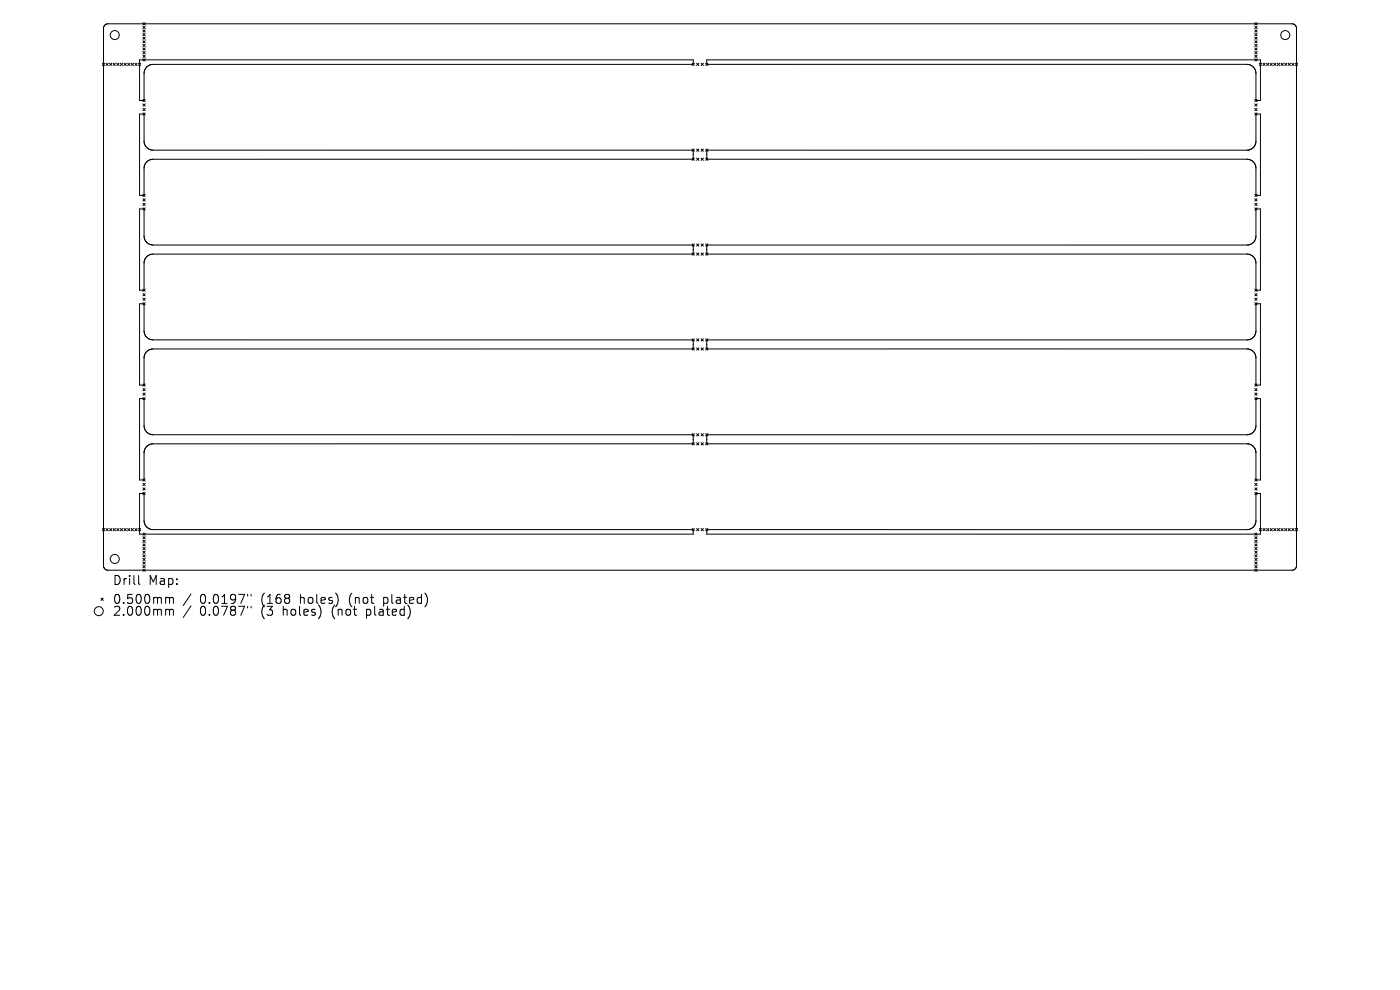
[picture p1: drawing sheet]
<svg xmlns="http://www.w3.org/2000/svg" width="297mm" height="210mm" viewBox="0 0 297 210" stroke-linecap="round" stroke-linejoin="round" font-family="sans-serif">
<defs><g id="words">
<g font-size="2.7">
<text x="23.8" y="124.4">Drill</text>
<text x="31.5" y="124.4">Map:</text>
<text x="23.8" y="128.4">0.500mm</text>
<text x="23.8" y="130.9">2.000mm</text>
<text x="42.4" y="128.4">0.0197&quot;</text>
<text x="42.4" y="130.9">0.0787&quot;</text>
<text x="55.5" y="128.4">(168</text>
<text x="55.5" y="130.9">(3</text>
<text x="60.3" y="130.9">holes)</text>
<text x="63.9" y="128.4">holes)</text>
<text x="70.8" y="130.9">(not</text>
<text x="74.5" y="128.4">(not</text>
<text x="78.3" y="130.9">plated)</text>
<text x="82" y="128.4">plated)</text>
</g>
</g></defs>
<g fill="none" stroke="#000" stroke-width=".21">
<path d="M21.7 13.4l.5 .5M22.2 13.4l-.5 .5M22.2 5.3l.7-.3h251.2a.96 .96 0 0 1 .9 1v114a.96 .96 0 0 1-.9 1h-251.2a.96 .96 0 0 1-.9-1v-114zM22.5 13.4l.5 .5M23 13.4l-.5 .5M23.2 13.4l.5 .5M23.7 13.4l-.5 .5M24 13.4l.5 .5M24.5 13.4l-.5 .5M24.8 13.4l.5 .5M25.3 13.4l-.5 .5M25.5 13.4l.5 .5"/>
<path d="M26 13.4l-.5 .5M26.3 13.4l.5 .5M26.8 13.4l-.5 .5M27.1 13.4l.5 .5M27.6 13.4l-.5 .5M27.8 13.4l.5 .5M28.3 13.4l-.5 .5M28.6 13.4l.5 .5M29.1 13.4l-.5 .5M29.4 13.4l.4 .5M29.6 12.7h117.5v1h-114.7l-1.1 .4-.6 .8-.1 .7v5.7h-1zM29.8 13.4l-.4 .5"/>
<path d="M30.3 4.8l.5 .5M30.3 5.6l.5 .5M30.3 6.3l.5 .5M30.3 7.1l.5 .5M30.3 7.9l.5 .4M30.3 8.6l.5 .5M30.3 9.4l.5 .5M30.3 10.2l.5 .4M30.3 10.9l.5 .5M30.3 11.7l.5 .5M30.3 12.5l.5 .4M30.8 4.8l-.5 .5"/>
<path d="M30.8 5.6l-.5 .5M30.8 6.3l-.5 .5M30.8 7.1l-.5 .5M30.8 7.9l-.5 .4M30.8 8.6l-.5 .5M30.8 9.4l-.5 .5M30.8 10.2l-.5 .4M30.8 10.9l-.5 .5M30.8 11.7l-.5 .5M30.8 12.5l-.5 .4M146.8 13.4l.5 .5M147.3 13.4l-.5 .5"/>
<path d="M147.8 13.4l.5 .5M148.3 13.4l-.5 .5M148.7 13.4l.5 .5M149.2 13.4l-.5 .5M149.7 13.4l.5 .5M149.9 12.7h117.5v8.6h-1v-5.7l-.1-.7-.6-.8-1.1-.4h-114.7zM150.2 13.4l-.5 .5M266.2 4.8l.5 .5M266.2 5.6l.5 .5M266.2 6.3l.5 .5M266.2 7.1l.5 .5M266.2 7.9l.5 .4"/>
<path d="M266.2 8.6l.5 .5M266.2 9.4l.5 .5M266.2 10.2l.5 .4M266.2 10.9l.5 .5M266.2 11.7l.5 .5M266.2 12.5l.5 .4M266.7 4.8l-.5 .5M266.7 5.6l-.5 .5M266.7 6.3l-.5 .5M266.7 7.1l-.5 .5M266.7 7.9l-.5 .4M266.7 8.6l-.5 .5"/>
<path d="M266.7 9.4l-.5 .5M266.7 10.2l-.5 .4M266.7 10.9l-.5 .5M266.7 11.7l-.5 .5M266.7 12.5l-.5 .4M267.2 13.4l.4 .5M267.6 13.4l-.4 .5M267.9 13.4l.5 .5M268.4 13.4l-.5 .5M268.7 13.4l.5 .5M269.2 13.4l-.5 .5M269.5 13.4l.4 .5"/>
<path d="M269.9 13.4l-.4 .5M270.2 13.4l.5 .5M270.7 13.4l-.5 .5M271 13.4l.5 .5M271.5 13.4l-.5 .5M271.7 13.4l.5 .5M272.2 13.4l-.5 .5M272.5 13.4l.5 .5M273 13.4l-.5 .5M273.3 13.4l.5 .5M273.8 13.4l-.5 .5M274 13.4l.5 .5"/>
<path d="M274.5 13.4l-.5 .5M274.8 13.4l.5 .5M275.3 13.4l-.5 .5M29.6 24.2h1v5.7a1.91 1.91 0 0 0 1.9 2h114.6v1.9h-114.7l-1.1 .4-.6 .8-.1 .7v5.7h-1zM30.3 21.1l.5 .5M30.3 22l.5 .5M30.3 23l.5 .5M30.3 24l.5 .4M30.8 21.1l-.5 .5M30.8 22l-.5 .5M30.8 23l-.5 .5M30.8 24l-.5 .4"/>
<path d="M146.8 31.6l.5 .5M146.8 33.5l.5 .5M147.3 31.6l-.5 .5M147.3 33.5l-.5 .5M147.8 31.6l.5 .5M147.8 33.5l.5 .5M148.3 31.6l-.5 .5M148.3 33.5l-.5 .5M148.7 33.5l.5 .5M148.7 31.6l.5 .5M149.2 31.6l-.5 .5M149.2 33.5l-.5 .5"/>
<path d="M149.7 33.5l.5 .5M149.7 31.6l.5 .5M149.9 31.9h114.7l1.1-.4 .6-.9 .1-.6v-5.8h1v17.2h-1v-5.7l-.1-.7-.6-.8-1-.4h-114.8zM150.2 31.6l-.5 .5M150.2 33.5l-.5 .5M266.2 21.1l.5 .5M266.2 22l.5 .5M266.2 23l.5 .5M266.2 24l.5 .4M266.7 21.1l-.5 .5M266.7 22l-.5 .5M266.7 23l-.5 .5"/>
<path d="M266.7 24l-.5 .4M29.6 44.3h1v5.8a1.91 1.91 0 0 0 1.9 1.9h114.6v1.9h-114.7l-1.1 .4-.6 .9-.1 .6v5.8h-1zM30.3 41.2l.5 .5M30.3 42.2l.5 .4M30.3 43.1l.5 .5M30.3 44.1l.5 .5M30.8 41.2l-.5 .5M30.8 42.2l-.5 .4M30.8 43.1l-.5 .5M30.8 44.1l-.5 .5M146.8 51.7l.5 .5M146.8 53.7l.5 .4"/>
<path d="M147.3 51.7l-.5 .5M147.3 53.7l-.5 .4M147.8 51.7l.5 .5M147.8 53.7l.5 .4M148.3 51.7l-.5 .5M148.3 53.7l-.5 .4M148.7 53.7l.5 .4M148.7 51.7l.5 .5M149.2 51.7l-.5 .5M149.2 53.7l-.5 .4M149.7 53.7l.5 .4M149.7 51.7l.5 .5"/>
<path d="M149.9 52h114.7l1.1-.4 .6-.9 .1-.6v-5.8h1v17.3h-1v-5.8l-.1-.7-.6-.8-1-.4h-114.8zM150.2 51.7l-.5 .5M150.2 53.7l-.5 .4M266.2 41.2l.5 .5M266.2 42.2l.5 .4M266.2 43.1l.5 .5M266.2 44.1l.5 .5M266.7 41.2l-.5 .5M266.7 42.2l-.5 .4M266.7 43.1l-.5 .5M266.7 44.1l-.5 .5M29.6 64.4h1v5.8a1.91 1.91 0 0 0 1.9 1.9h114.6v1.9h-114.7l-1.1 .4-.6 .9-.1 .6v5.8h-1z"/>
<path d="M30.3 61.3l.5 .5M30.3 62.3l.5 .5M30.3 63.2l.5 .5M30.3 64.2l.5 .5M30.8 61.3l-.5 .5M30.8 62.3l-.5 .5M30.8 63.2l-.5 .5M30.8 64.2l-.5 .5M146.8 71.9l.5 .4M146.8 73.8l.5 .5M147.3 71.9l-.5 .4M147.3 73.8l-.5 .5"/>
<path d="M147.8 71.9l.5 .4M147.8 73.8l.5 .5M148.3 71.9l-.5 .4M148.3 73.8l-.5 .5M148.7 73.8l.5 .5M148.7 71.9l.5 .4M149.2 71.9l-.5 .4M149.2 73.8l-.5 .5M149.7 73.8l.5 .5M149.7 71.9l.5 .4M149.9 72.1h114.7l1.1-.4 .6-.8 .1-.7v-5.8h1v17.3h-1v-5.8l-.1-.6-.6-.9-1-.4h-114.8zM150.2 71.9l-.5 .4"/>
<path d="M150.2 73.8l-.5 .5M266.2 61.3l.5 .5M266.2 62.3l.5 .5M266.2 63.2l.5 .5M266.2 64.2l.5 .5M266.7 61.3l-.5 .5M266.7 62.3l-.5 .5M266.7 63.2l-.5 .5M266.7 64.2l-.5 .5M29.6 84.6h1v5.7a1.91 1.91 0 0 0 1.9 1.9h114.6v1.9l-114.7 .1-1.1 .4-.6 .8-.1 .7v5.7h-1zM30.3 81.5l.5 .4M30.3 82.4l.5 .5"/>
<path d="M30.3 83.4l.5 .4M30.3 84.3l.5 .5M30.8 81.5l-.5 .4M30.8 82.4l-.5 .5M30.8 83.4l-.5 .4M30.8 84.3l-.5 .5M146.8 92l.5 .5M146.8 93.9l.5 .5M147.3 92l-.5 .5M147.3 93.9l-.5 .5M147.8 92l.5 .5M147.8 93.9l.5 .5"/>
<path d="M148.3 92l-.5 .5M148.3 93.9l-.5 .5M148.7 93.9l.5 .5M148.7 92l.5 .5M149.2 92l-.5 .5M149.2 93.9l-.5 .5M149.7 93.9l.5 .5M149.7 92l.5 .5M149.9 92.2h114.7l1.1-.4 .6-.8 .1-.7v-5.7h1v17.2h-1v-5.7l-.1-.7-.6-.9-1-.3-114.8-.1zM150.2 92l-.5 .5M150.2 93.9l-.5 .5M266.2 81.5l.5 .4"/>
<path d="M266.2 82.4l.5 .5M266.2 83.4l.5 .4M266.2 84.3l.5 .5M266.7 81.5l-.5 .4M266.7 82.4l-.5 .5M266.7 83.4l-.5 .4M266.7 84.3l-.5 .5M21.7 112.1l.5 .5M22.2 112.1l-.5 .5M22.5 112.1l.5 .5M23 112.1l-.5 .5M23.2 112.1l.5 .5"/>
<path d="M23.7 112.1l-.5 .5M24 112.1l.5 .5M24.5 112.1l-.5 .5M24.8 112.1l.5 .5M25.3 112.1l-.5 .5M25.5 112.1l.5 .5M26 112.1l-.5 .5M26.3 112.1l.5 .5M26.8 112.1l-.5 .5M27.1 112.1l.5 .5M27.6 112.1l-.5 .5M27.8 112.1l.5 .5"/>
<path d="M28.3 112.1l-.5 .5M28.6 112.1l.5 .5M29.1 112.1l-.5 .5M29.4 112.1l.4 .5M29.6 104.7h1v5.7a1.91 1.91 0 0 0 1.9 1.9h114.6v1h-117.5zM29.8 112.1l-.4 .5M30.3 120l.5 .4M30.3 118.4l.5 .5M30.3 117.7l.5 .4M30.3 116.9l.5 .5M30.3 116.1l.5 .5M30.3 114.6l.5 .5"/>
<path d="M30.3 113.8l.5 .5M30.3 113.1l.5 .4M30.3 115.4l.5 .4M30.3 119.2l.5 .5M30.3 101.6l.5 .5M30.3 102.5l.5 .5M30.3 103.5l.5 .5M30.3 104.4l.5 .5M30.8 103.5l-.5 .5M30.8 113.1l-.5 .4M30.8 113.8l-.5 .5M30.8 114.6l-.5 .5"/>
<path d="M30.8 115.4l-.5 .4M30.8 116.1l-.5 .5M30.8 116.9l-.5 .5M30.8 117.7l-.5 .4M30.8 118.4l-.5 .5M30.8 119.2l-.5 .5M30.8 120l-.5 .4M30.8 101.6l-.5 .5M30.8 102.5l-.5 .5M30.8 104.4l-.5 .5M146.8 112.1l.5 .5M147.3 112.1l-.5 .5"/>
<path d="M147.8 112.1l.5 .5M148.3 112.1l-.5 .5M148.7 112.1l.5 .5M149.2 112.1l-.5 .5M149.7 112.1l.5 .5M149.9 112.3l114.7 .1 1.1-.4 .6-.9 .1-.7v-5.7h1v8.6h-117.5zM150.2 112.1l-.5 .5M266.2 101.6l.5 .5M266.2 102.5l.5 .5M266.2 103.5l.5 .5M266.2 104.4l.5 .5M266.2 113.1l.5 .4"/>
<path d="M266.2 113.8l.5 .5M266.2 114.6l.5 .5M266.2 115.4l.5 .4M266.2 116.1l.5 .5M266.2 116.9l.5 .5M266.2 117.7l.5 .4M266.2 118.4l.5 .5M266.2 119.2l.5 .5M266.2 120l.5 .4M266.7 101.6l-.5 .5M266.7 102.5l-.5 .5M266.7 103.5l-.5 .5"/>
<path d="M266.7 104.4l-.5 .5M266.7 113.1l-.5 .4M266.7 113.8l-.5 .5M266.7 114.6l-.5 .5M266.7 115.4l-.5 .4M266.7 116.1l-.5 .5M266.7 116.9l-.5 .5M266.7 117.7l-.5 .4M266.7 118.4l-.5 .5M266.7 119.2l-.5 .5M266.7 120l-.5 .4M267.2 112.1l.4 .5"/>
<path d="M267.6 112.1l-.4 .5M267.9 112.1l.5 .5M268.4 112.1l-.5 .5M268.7 112.1l.5 .5M269.2 112.1l-.5 .5M269.5 112.1l.4 .5M269.9 112.1l-.4 .5M270.2 112.1l.5 .5M270.7 112.1l-.5 .5M271 112.1l.5 .5M271.5 112.1l-.5 .5M271.7 112.1l.5 .5"/>
<path d="M272.2 112.1l-.5 .5M272.5 112.1l.5 .5M273 112.1l-.5 .5M273.3 112.1l.5 .5M273.8 112.1l-.5 .5M274 112.1l.5 .5M274.5 112.1l-.5 .5M274.8 112.1l.5 .5M275.3 112.1l-.5 .5M21.4 126.9l.5 .5M21.9 126.9l-.5 .5M29.4 122.1v1.6l.3 .3"/>
<path d="M30.3 120.7l.5 .5M30.8 120.7l-.5 .5M35.4 126.7l.5 .1 .1 .2M35.4 129.2l.5 .1 .1 .2M36 127l.2-.3 .5 .1 .1 1.2M36 127v1M36 129.5v1M36 129.5l.2-.3 .5 .1 .1 1.2M40.5 126l-1.6 2.5M40.5 128.5l-1.6 2.5M52.5 126.1v.3M52.5 128.6v.4"/>
<path d="M53.3 126.1v.3M53.3 128.6v.4M266.2 120.7l.5 .5M266.7 120.7l-.5 .5"/>
<circle cx="24.3" cy="7.4" r=".96"/>
<circle cx="272.7" cy="7.4" r=".96"/>
<circle cx="24.3" cy="118.6" r=".96"/>
<circle cx="21" cy="129.6" r=".96"/>
</g>
<use href="#words"/>
</svg>
